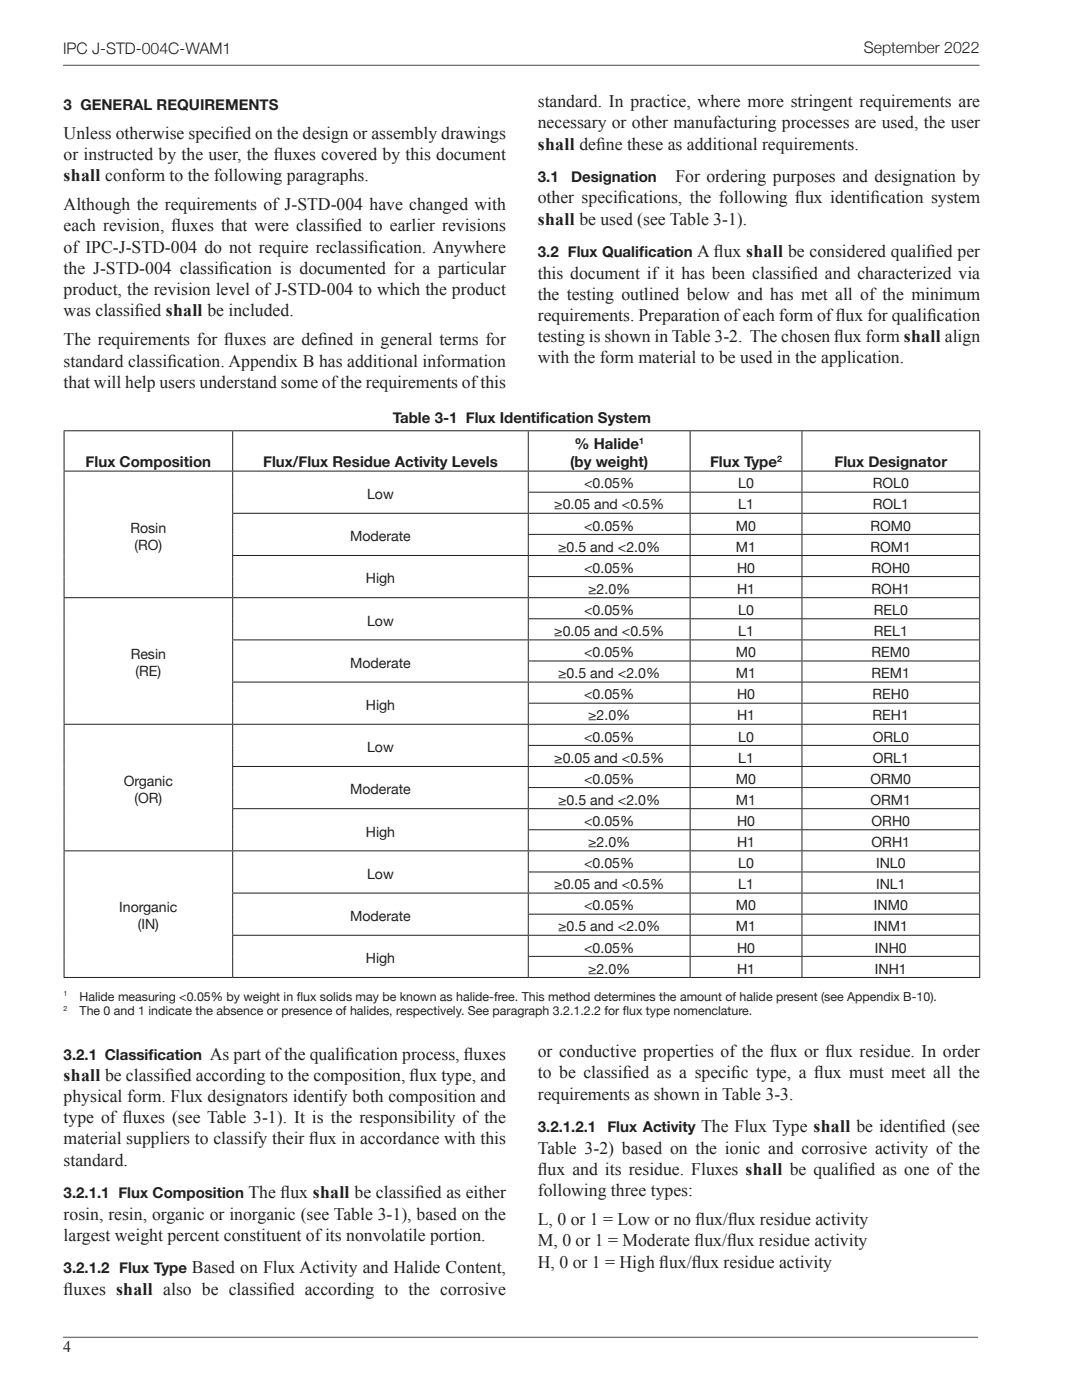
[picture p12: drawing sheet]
<svg xmlns="http://www.w3.org/2000/svg" width="216mm" height="279mm" viewBox="0 0 216 279" stroke-linecap="round" stroke-linejoin="round" font-family="sans-serif">
<defs><g id="words">
<g font-size="3.5" fill="#231f20">
<text x="107.3" y="21.4">standard. In practice, where more stringent requirements are</text>
<text x="12.7" y="27.7">Unless otherwise specifed on the design or assembly drawings</text>
<text x="44.9" y="27.7">i</text>
<text x="107.3" y="25.6">necessary or other manufacturing processes are used, the user</text>
<text x="107.3" y="29.8">shall defne these as additional requirements.</text>
<text x="118.9" y="29.8">i</text>
<text x="12.7" y="31.9">or instructed by the user, the f</text>
<text x="54.6" y="31.9">luxes covered by this document</text>
<text x="12.7" y="36.1">shall conform to the following paragraphs.</text>
<text x="12.7" y="42">Although the requirements of J-STD-004 have changed with</text>
<text x="107.3" y="40.6">other specifcations, the following f</text>
<text x="123.3" y="40.6">i</text>
<text x="134.8" y="36.4">For ordering purposes and designation by</text>
<text x="158.7" y="40.6">lux identifcation system</text>
<text x="173.7" y="40.6">i</text>
<text x="12.7" y="46.2">each revision, f</text>
<text x="34.3" y="46.2">luxes that were classifed to earlier revisions</text>
<text x="66.9" y="46.2">i</text>
<text x="107.3" y="44.8">shall be used (see Table 3-1).</text>
<text x="12.7" y="50.4">of IPC-J-STD-004 do not require reclassifcation. Anywhere</text>
<text x="73.6" y="50.4">i</text>
<text x="139.1" y="51.3">A f</text>
<text x="142.4" y="51.3">lux shall be considered qualifed per</text>
<text x="184.8" y="51.3">i</text>
<text x="12.7" y="54.7">the J-STD-004 classifcation is documented for a particular</text>
<text x="12.7" y="58.9">product, the revision level of J-STD-004 to which the product</text>
<text x="43.7" y="54.7">i</text>
<text x="107.3" y="55.6">this document if it has been classifed and characterized via</text>
<text x="107.3" y="59.8">the testing outlined below and has met all of the minimum</text>
<text x="157.9" y="55.6">i</text>
<text x="12.7" y="63.1">was classifed shall be included.</text>
<text x="26.9" y="63.1">i</text>
<text x="107.3" y="64">requirements. Preparation of each form of f</text>
<text x="166.8" y="64">lux for qualifcation</text>
<text x="185" y="64">i</text>
<text x="12.7" y="69">The requirements for f</text>
<text x="44.7" y="69">luxes are defned in general terms for</text>
<text x="63.5" y="69">i</text>
<text x="107.3" y="68.3">testing is shown in Table 3-2. The chosen fl ux form shall align</text>
<text x="12.7" y="73.2">standard classifcation. Appendix B has additional information</text>
<text x="12.7" y="77.4">that will help users understand some of the requirements of this</text>
<text x="33.4" y="73.2">i</text>
<text x="107.3" y="72.5">with the form material to be used in the application.</text>
<text x="12.7" y="215.7">shall be classifed according to the composition, f</text>
<text x="33" y="215.7">i</text>
<text x="41.9" y="211.5">As part of the qualifcation process, f</text>
<text x="68.9" y="211.5">i</text>
<text x="81.7" y="215.7">lux type, and</text>
<text x="92.5" y="211.5">luxes</text>
<text x="107.3" y="211">or conductive properties of the f</text>
<text x="107.3" y="215.2">to be classifed as a specifc type, a f</text>
<text x="124.3" y="215.2">i</text>
<text x="145.9" y="215.2">i</text>
<text x="153.6" y="211">lux or f</text>
<text x="162.5" y="215.2">lux must meet all the</text>
<text x="164.7" y="211">lux residue. In order</text>
<text x="12.7" y="219.9">physical form. Flux designators identify both composition and</text>
<text x="107.3" y="219.5">requirements as shown in Table 3-3.</text>
<text x="12.7" y="224.2">type of f</text>
<text x="24.5" y="224.2">luxes (see Table 3-1). It is the responsibility of the</text>
<text x="139.9" y="226">The Flux Type shall be identifed (see</text>
<text x="183.4" y="226">i</text>
<text x="12.7" y="228.4">material suppliers to classify their f</text>
<text x="12.7" y="232.6">standard.</text>
<text x="61.7" y="228.4">lux in accordance with this</text>
<text x="107.3" y="230.2">Table 3-2) based on the ionic and corrosive activity of the</text>
<text x="49.6" y="239.2">The f</text>
<text x="56" y="239.2">lux shall be classifed as either</text>
<text x="82.8" y="239.2">i</text>
<text x="107.3" y="234.4">f</text>
<text x="107.3" y="234.4">lux and its residue. Fluxes shall be qualifed as one of the</text>
<text x="107.3" y="238.7">following three types:</text>
<text x="169.4" y="234.4">i</text>
<text x="12.7" y="243.4">rosin, resin, organic or inorganic (see Table 3-1), based on the</text>
<text x="107.3" y="244.5">L, 0 or 1 = Low or no f</text>
<text x="138.8" y="244.5">lux/f</text>
<text x="145.3" y="244.5">lux residue activity</text>
<text x="12.7" y="247.6">largest weight percent constituent of its nonvolatile portion.</text>
<text x="107.3" y="248.7">M, 0 or 1 = Moderate f</text>
<text x="138.6" y="248.7">lux/f</text>
<text x="145.1" y="248.7">lux residue activity</text>
<text x="38.3" y="254.1">Based on Flux Activity and Halide Content,</text>
<text x="107.3" y="253">H, 0 or 1 = High f</text>
<text x="131.5" y="253">lux/f</text>
<text x="138" y="253">lux residue activity</text>
<text x="12.7" y="258.4">fl uxes shall also be classifed according to the corrosive</text>
<text x="53.5" y="258.4">i</text>
</g>
<g font-size="3.2" fill="#231f20">
<text x="12.6" y="10.8">IPC J-STD-004C-WAM1</text>
<text x="172.4" y="10.5">September 2022</text>
<text x="12.6" y="269.8">4</text>
</g>
<g font-size="3" fill="#231f20">
<text x="12.7" y="21.9">3 GENERAL REQUIREMENTS</text>
<text x="107.3" y="36.4">3.1</text>
<text x="114" y="36.4">Designation</text>
<text x="107.3" y="51.3">3.2 Flux Qualif</text>
<text x="127.5" y="51.3">ication</text>
<text x="78.4" y="84.5">Table 3-1 Flux Identifcation System</text>
<text x="107.8" y="84.5">i</text>
<text x="114.6" y="89.7">% Halide</text>
<text x="17.1" y="93.3">Flux Composition</text>
<text x="52.5" y="93.3">Flux/Flux Residue Activity Levels</text>
<text x="113.8" y="93.3">(by weight)</text>
<text x="141.7" y="93.3">Flux Type</text>
<text x="166.5" y="93.3">Flux Designator</text>
<text x="12.7" y="211.5">3.2.1 Classif</text>
<text x="29.6" y="211.5">ication</text>
<text x="107.3" y="226">3.2.1.2.1</text>
<text x="121.2" y="226">Flux Activity</text>
<text x="12.7" y="239.2">3.2.1.1 Flux Composition</text>
<text x="12.7" y="254.1">3.2.1.2 Flux Type</text>
</g>
<g font-size="2.8" fill="#231f20">
<text x="73.3" y="99.6">Low</text>
<text x="110.6" y="101.7">≥0.05 and &lt;0.5%</text>
<text x="116.6" y="97.5">&lt;0.05%</text>
<text x="147.3" y="97.5">L0</text>
<text x="147.3" y="101.7">L1</text>
<text x="174.1" y="97.5">ROL0</text>
<text x="174.1" y="101.7">ROL1</text>
<text x="26" y="106.3">Rosin</text>
<text x="69.9" y="108">Moderate</text>
<text x="116.6" y="105.9">&lt;0.05%</text>
<text x="146.8" y="105.9">M0</text>
<text x="173.7" y="105.9">ROM0</text>
<text x="26.8" y="109.7">(RO)</text>
<text x="111.4" y="110.1">≥0.5 and &lt;2.0%</text>
<text x="146.8" y="110.1">M1</text>
<text x="173.7" y="110.1">ROM1</text>
<text x="73" y="116.4">High</text>
<text x="116.6" y="114.3">&lt;0.05%</text>
<text x="117.3" y="118.5">≥2.0%</text>
<text x="147.1" y="114.3">H0</text>
<text x="147.1" y="118.5">H1</text>
<text x="173.9" y="114.3">ROH0</text>
<text x="173.9" y="118.5">ROH1</text>
<text x="73.3" y="124.8">Low</text>
<text x="116.6" y="122.7">&lt;0.05%</text>
<text x="147.3" y="122.7">L0</text>
<text x="174.4" y="122.7">REL0</text>
<text x="26.1" y="131.6">Resin</text>
<text x="110.6" y="126.9">≥0.05 and &lt;0.5%</text>
<text x="116.6" y="131.2">&lt;0.05%</text>
<text x="146.8" y="131.2">M0</text>
<text x="147.3" y="126.9">L1</text>
<text x="173.9" y="131.2">REM0</text>
<text x="174.4" y="126.9">REL1</text>
<text x="27" y="135">(RE)</text>
<text x="69.9" y="133.3">Moderate</text>
<text x="111.4" y="135.4">≥0.5 and &lt;2.0%</text>
<text x="146.8" y="135.4">M1</text>
<text x="173.9" y="135.4">REM1</text>
<text x="73" y="141.7">High</text>
<text x="116.6" y="139.6">&lt;0.05%</text>
<text x="117.3" y="143.8">≥2.0%</text>
<text x="147.1" y="139.6">H0</text>
<text x="147.1" y="143.8">H1</text>
<text x="174.1" y="139.6">REH0</text>
<text x="174.1" y="143.8">REH1</text>
<text x="116.6" y="148">&lt;0.05%</text>
<text x="147.3" y="148">L0</text>
<text x="174.1" y="148">ORL0</text>
<text x="73.3" y="150.1">Low</text>
<text x="110.6" y="152.2">≥0.05 and &lt;0.5%</text>
<text x="147.3" y="152.2">L1</text>
<text x="174.1" y="152.2">ORL1</text>
<text x="24.7" y="156.8">Organic</text>
<text x="26.8" y="160.2">(OR)</text>
<text x="69.9" y="158.5">Moderate</text>
<text x="111.4" y="160.6">≥0.5 and &lt;2.0%</text>
<text x="116.6" y="156.4">&lt;0.05%</text>
<text x="146.8" y="156.4">M0</text>
<text x="146.8" y="160.6">M1</text>
<text x="173.7" y="156.4">ORM0</text>
<text x="173.7" y="160.6">ORM1</text>
<text x="73" y="166.9">High</text>
<text x="116.6" y="164.8">&lt;0.05%</text>
<text x="147.1" y="164.8">H0</text>
<text x="173.9" y="164.8">ORH0</text>
<text x="116.6" y="173.3">&lt;0.05%</text>
<text x="117.3" y="169">≥2.0%</text>
<text x="147.1" y="169">H1</text>
<text x="147.3" y="173.3">L0</text>
<text x="173.9" y="169">ORH1</text>
<text x="174.8" y="173.3">INL0</text>
<text x="73.3" y="175.4">Low</text>
<text x="110.6" y="177.5">≥0.05 and &lt;0.5%</text>
<text x="147.3" y="177.5">L1</text>
<text x="174.8" y="177.5">INL1</text>
<text x="23.8" y="182.1">Inorganic</text>
<text x="27.5" y="185.5">(IN)</text>
<text x="69.9" y="183.8">Moderate</text>
<text x="111.4" y="185.9">≥0.5 and &lt;2.0%</text>
<text x="116.6" y="181.7">&lt;0.05%</text>
<text x="146.8" y="181.7">M0</text>
<text x="146.8" y="185.9">M1</text>
<text x="174.4" y="181.7">INM0</text>
<text x="174.4" y="185.9">INM1</text>
<text x="116.6" y="190.1">&lt;0.05%</text>
<text x="147.1" y="190.1">H0</text>
<text x="174.6" y="190.1">INH0</text>
<text x="73" y="192.2">High</text>
<text x="117.3" y="194.3">≥2.0%</text>
<text x="147.1" y="194.3">H1</text>
<text x="174.6" y="194.3">INH1</text>
</g>
<g font-size="2.5" fill="#231f20">
<text x="15.9" y="199.7">Halide measuring &lt;0.05% by weight in f</text>
<text x="15.9" y="202.6">The 0 and 1 indicate the absence or presence of halides, respectively. See paragraph 3.2.1.2.2 for f</text>
<text x="59.2" y="199.7">lux solids may be known as halide-free. This method determines the amount of halide present (see Appendix B-10).</text>
<text x="124.3" y="202.6">lux type nomenclature.</text>
</g>
<g font-size="1.7" fill="#231f20">
<text x="127.5" y="88.7">1</text>
<text x="155.1" y="92.3">2</text>
</g>
<g font-size="1.4" fill="#231f20">
<text x="12.7" y="198.9">1</text>
<text x="12.7" y="201.8">2</text>
</g>
</g></defs>
<g fill="none" stroke="#231f20" stroke-width=".2">
<path d="M12.6 13h182.9M12.7 86h182.9M12.7 94h182.9M12.8 86.1v7.8M12.8 94.1v25.1M46.4 86.1v7.8M46.4 94.1v8.3M105.3 98.2h90.3M105.4 86.1v7.8M105.4 94.1v4M105.4 98.3v4.1M137.7 86.1v7.8"/>
<path d="M137.7 94.1v4M137.7 98.3v4.1M160 86.1v7.8M160 94.1v4M160 98.3v4.1M195.5 86.1v7.8M195.5 94.1v4M195.5 98.3v4.1M12.7 119.3h182.9M12.8 119.4v25.1M46.3 102.4h149.3M46.3 110.9h149.3"/>
<path d="M46.4 102.5v8.3M46.4 110.9v8.3M46.4 119.4v8.2M105.3 106.6h90.3M105.3 115.1h90.3M105.4 102.5v4.1M105.4 106.7v4.1M105.4 110.9v4.1M105.4 115.2v4M105.4 119.4v4M137.7 102.5v4.1M137.7 106.7v4.1"/>
<path d="M137.7 110.9v4.1M137.7 115.2v4M137.7 119.4v4M160 102.5v4.1M160 106.7v4.1M160 110.9v4.1M160 115.2v4M160 119.4v4M195.5 102.5v4.1M195.5 106.7v4.1M195.5 110.9v4.1M195.5 115.2v4"/>
<path d="M195.5 119.4v4M46.3 127.7h149.3M46.3 136.1h149.3M46.4 127.8v8.2M46.4 136.2v8.3M105.3 123.5h90.3M105.3 131.9h90.3M105.4 123.6v4M105.4 127.8v4M105.4 132v4M105.4 136.2v4M137.7 123.6v4"/>
<path d="M137.7 127.8v4M137.7 132v4M137.7 136.2v4M160 123.6v4M160 127.8v4M160 132v4M160 136.2v4M195.5 123.6v4M195.5 127.8v4M195.5 132v4M195.5 136.2v4M12.7 144.5h182.9"/>
<path d="M12.8 144.6v25.1M46.3 153h149.3M46.4 144.6v8.3M46.4 153.1v8.2M105.3 140.3h90.3M105.3 148.8h90.3M105.3 157.2h90.3M105.4 140.4v4.1M105.4 144.6v4.1M105.4 148.8v4.1M105.4 153.1v4M105.4 157.3v4"/>
<path d="M137.7 140.4v4.1M137.7 144.6v4.1M137.7 148.8v4.1M137.7 153.1v4M137.7 157.3v4M160 140.4v4.1M160 144.6v4.1M160 148.8v4.1M160 153.1v4M160 157.3v4M195.5 140.4v4.1M195.5 144.6v4.1"/>
<path d="M195.5 148.8v4.1M195.5 153.1v4M195.5 157.3v4M12.7 169.8h182.9M12.8 169.9v25.1M46.3 161.4h149.3M46.3 178.2h149.3M46.4 161.5v8.2M46.4 169.9v8.2M46.4 178.3v8.3M105.3 165.6h90.3M105.3 174h90.3"/>
<path d="M105.4 161.5v4M105.4 165.7v4M105.4 169.9v4M105.4 174.1v4M105.4 178.3v4.1M137.7 161.5v4M137.7 165.7v4M137.7 169.9v4M137.7 174.1v4M137.7 178.3v4.1M160 161.5v4M160 165.7v4"/>
<path d="M160 169.9v4M160 174.1v4M160 178.3v4.1M195.5 161.5v4M195.5 165.7v4M195.5 169.9v4M195.5 174.1v4M195.5 178.3v4.1M12.7 195.1h182.9M46.3 186.7h149.3M46.4 186.7v8.3M105.3 182.4h90.3"/>
<path d="M105.3 190.9h90.3M105.4 182.5v4.1M105.4 186.7v4.1M105.4 191v4M137.7 182.5v4.1M137.7 186.7v4.1M137.7 191v4M160 182.5v4.1M160 186.7v4.1M160 191v4M195.5 182.5v4.1M195.5 186.7v4.1"/>
<path d="M195.5 191v4M12.6 266.9h182.5"/>
</g>
<use href="#words"/>
</svg>
